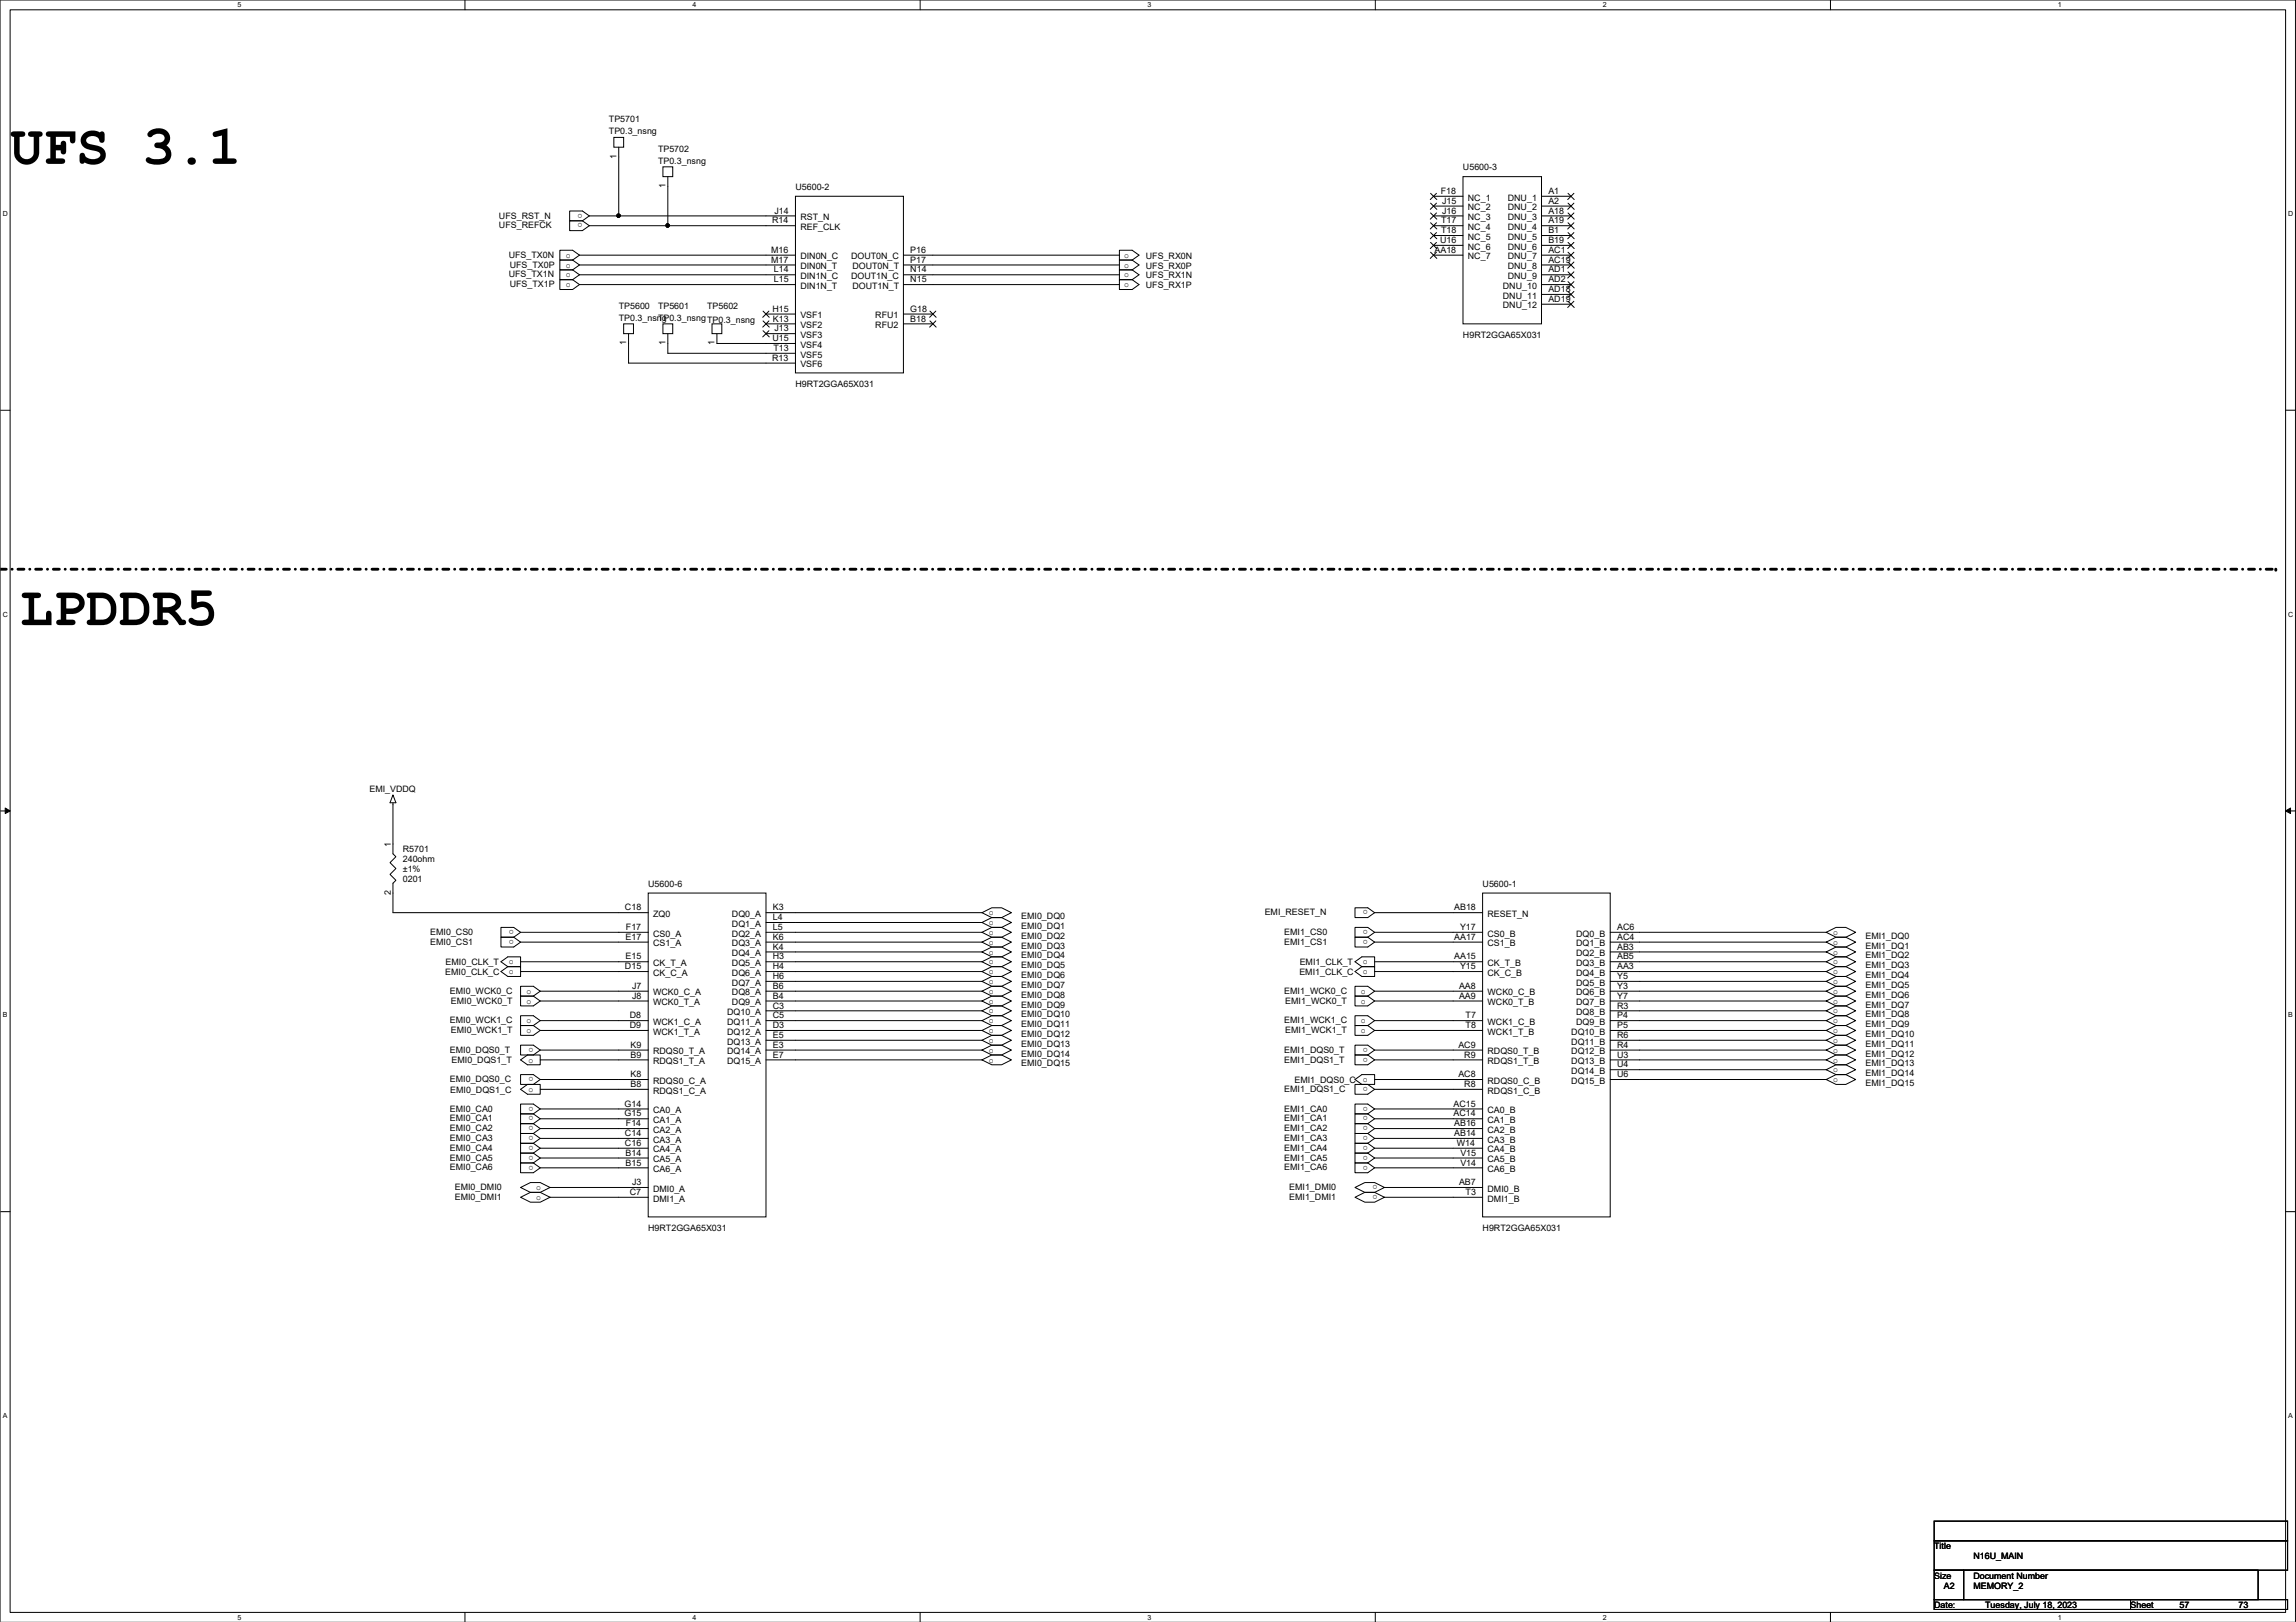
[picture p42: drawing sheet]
<svg xmlns="http://www.w3.org/2000/svg" width="297mm" height="210mm" viewBox="0 0 297 210" stroke-linecap="round" stroke-linejoin="round" font-family="sans-serif">
<defs><g id="words">
<g font-size="7.1">
<text x="1.3" y="21.2">UFS 3.1</text>
<text x="2.6" y="80.9">LPDDR5</text>
</g>
<g font-size="1.1">
<text x="78.8" y="15.8">TP5701</text>
<text x="78.8" y="17.4">TP0.3_nsng</text>
<text x="79.8" y="20.6" transform="rotate(-90 79.8 20.6)">1</text>
<text x="85.1" y="19.6">TP5702</text>
<text x="85.1" y="21.2">TP0.3_nsng</text>
<text x="189.3" y="22.1">U5600-3</text>
<text x="64.6" y="28.3">UFS_RST_N</text>
<text x="64.6" y="29.5">UFS_REFCK</text>
<text x="75.4" y="27.6" transform="rotate(180 75.4 27.6)">o</text>
<text x="75.4" y="28.9" transform="rotate(180 75.4 28.9)">o</text>
<text x="86.1" y="24.4" transform="rotate(-90 86.1 24.4)">1</text>
<text x="99.9" y="28.9">R14</text>
<text x="100.2" y="27.6">J14</text>
<text x="102.9" y="24.6">U5600-2</text>
<text x="103.5" y="28.5">RST_N</text>
<text x="103.5" y="29.8">REF_CLK</text>
<text x="186.4" y="25.1">F18</text>
<text x="186.4" y="28.9">T17</text>
<text x="186.6" y="26.4">J15</text>
<text x="186.6" y="27.6">J16</text>
<text x="189.9" y="26">NC_1</text>
<text x="189.9" y="27.2">NC_2</text>
<text x="189.9" y="28.5">NC_3</text>
<text x="189.9" y="29.8">NC_4</text>
<text x="195.1" y="26">DNU_1</text>
<text x="195.1" y="27.2">DNU_2</text>
<text x="195.1" y="28.5">DNU_3</text>
<text x="195.1" y="29.8">DNU_4</text>
<text x="200.3" y="25.1">A1</text>
<text x="200.3" y="26.4">A2</text>
<text x="200.3" y="27.6">A18</text>
<text x="200.3" y="28.9">A19</text>
<text x="65.8" y="33.4">UFS_TX0N</text>
<text x="65.8" y="35.9">UFS_TX1N</text>
<text x="66" y="34.6">UFS_TX0P</text>
<text x="73.2" y="33.4">o</text>
<text x="73.2" y="34.6">o</text>
<text x="73.2" y="35.9">o</text>
<text x="99.8" y="32.7">M16</text>
<text x="99.8" y="34">M17</text>
<text x="100.1" y="35.3">L14</text>
<text x="103.5" y="33.6">DIN0N_C</text>
<text x="103.5" y="34.8">DIN0N_T</text>
<text x="110.1" y="33.6">DOUT0N_C</text>
<text x="110.3" y="34.8">DOUT0N_T</text>
<text x="117.8" y="32.7">P16</text>
<text x="117.8" y="34">P17</text>
<text x="117.8" y="35.3">N14</text>
<text x="145.5" y="34.6">o</text>
<text x="145.5" y="33.4">o</text>
<text x="145.5" y="35.9">o</text>
<text x="148.2" y="34.8">UFS_RX0P</text>
<text x="148.2" y="33.5">UFS_RX0N</text>
<text x="185.6" y="32.7">AA18</text>
<text x="186.3" y="31.5">U16</text>
<text x="186.4" y="30.2">T18</text>
<text x="189.9" y="31">NC_5</text>
<text x="189.9" y="32.3">NC_6</text>
<text x="189.9" y="33.6">NC_7</text>
<text x="195.1" y="31">DNU_5</text>
<text x="195.1" y="32.3">DNU_6</text>
<text x="195.1" y="33.6">DNU_7</text>
<text x="195.1" y="34.8">DNU_8</text>
<text x="200.3" y="30.2">B1</text>
<text x="200.3" y="31.5">B19</text>
<text x="200.3" y="32.7">AC1</text>
<text x="200.3" y="34">AC19</text>
<text x="200.3" y="35.3">AD1</text>
<text x="66" y="37.2">UFS_TX1P</text>
<text x="73.2" y="37.2">o</text>
<text x="80" y="40">TP5600</text>
<text x="80" y="41.5">TP0.3_nsng</text>
<text x="85.1" y="40">TP5601</text>
<text x="85.1" y="41.5">TP0.3_nsngTP0.3_nsng</text>
<text x="91.5" y="40">TP5602</text>
<text x="99.9" y="40.3">H15</text>
<text x="100" y="41.6">K13</text>
<text x="100.1" y="36.5">L15</text>
<text x="103.5" y="36.1">DIN1N_C</text>
<text x="103.5" y="37.4">DIN1N_T</text>
<text x="103.5" y="41.2">VSF1</text>
<text x="110.1" y="36.1">DOUT1N_C</text>
<text x="110.3" y="37.4">DOUT1N_T</text>
<text x="113.2" y="41.2">RFU1</text>
<text x="117.8" y="36.5">N15</text>
<text x="117.8" y="40.3">G18</text>
<text x="117.8" y="41.6">B18</text>
<text x="145.5" y="37.2">o</text>
<text x="148.2" y="37.3">UFS_RX1P</text>
<text x="148.2" y="36">UFS_RX1N</text>
<text x="194.4" y="37.4">DNU_10</text>
<text x="194.4" y="38.7">DNU_11</text>
<text x="194.4" y="39.9">DNU_12</text>
<text x="195.1" y="36.1">DNU_9</text>
<text x="200.3" y="36.5">AD2</text>
<text x="200.3" y="37.8">AD18</text>
<text x="200.3" y="39.1">AD19</text>
<text x="81" y="44.7" transform="rotate(-90 81 44.7)">1</text>
<text x="86.1" y="44.7" transform="rotate(-90 86.1 44.7)">1</text>
<text x="92.5" y="44.7" transform="rotate(-90 92.5 44.7)">1</text>
<text x="99.9" y="46.7">R13</text>
<text x="99.9" y="44.2">U15</text>
<text x="100.1" y="45.4">T13</text>
<text x="100.2" y="42.9">J13</text>
<text x="103.5" y="42.5">VSF2</text>
<text x="103.5" y="43.7">VSF3</text>
<text x="103.5" y="45">VSF4</text>
<text x="103.5" y="46.3">VSF5</text>
<text x="103.5" y="47.5">VSF6</text>
<text x="113.2" y="42.5">RFU2</text>
<text x="189.3" y="43.8">H9RT2GGA65X031</text>
<text x="102.9" y="50.1">H9RT2GGA65X031</text>
<text x="47.8" y="102.4">EMI_VDDQ</text>
<text x="50.5" y="109.6" transform="rotate(-90 50.5 109.6)">1</text>
<text x="52.1" y="110.3">R5701</text>
<text x="52.1" y="111.6">240ohm</text>
<text x="52.1" y="112.9">±1%</text>
<text x="50.5" y="115.8" transform="rotate(-90 50.5 115.8)">2</text>
<text x="52.1" y="114.1">0201</text>
<text x="80.9" y="117.8">C18</text>
<text x="83.9" y="114.8">U5600-6</text>
<text x="84.5" y="118.7">ZQ0</text>
<text x="94.7" y="118.7">DQ0_A</text>
<text x="94.7" y="119.9">DQ1_A</text>
<text x="100" y="117.8">K3</text>
<text x="100" y="119.1">L4</text>
<text x="127.9" y="118.4">o</text>
<text x="127.9" y="119.7">o</text>
<text x="132.1" y="119">EMI0_DQ0</text>
<text x="163.6" y="118.4">EMI_RESET_N</text>
<text x="177" y="117.8" transform="rotate(180 177 117.8)">o</text>
<text x="188.1" y="117.8">AB18</text>
<text x="191.8" y="114.8">U5600-1</text>
<text x="192.4" y="118.7">RESET_N</text>
<text x="55.7" y="121">EMI0_CS0</text>
<text x="55.7" y="122.3">EMI0_CS1</text>
<text x="57.7" y="124.9">EMI0_CLK_T</text>
<text x="65.8" y="124.8">o</text>
<text x="66.5" y="120.4" transform="rotate(180 66.5 120.4)">o</text>
<text x="66.5" y="121.6" transform="rotate(180 66.5 121.6)">o</text>
<text x="80.9" y="125.4">D15</text>
<text x="80.9" y="121.6">E17</text>
<text x="80.9" y="124.2">E15</text>
<text x="81" y="120.4">F17</text>
<text x="84.5" y="121.2">CS0_A</text>
<text x="84.5" y="122.5">CS1_A</text>
<text x="84.5" y="125">CK_T_A</text>
<text x="94.7" y="121.2">DQ2_A</text>
<text x="94.7" y="122.5">DQ3_A</text>
<text x="94.7" y="123.7">DQ4_A</text>
<text x="94.7" y="125">DQ5_A</text>
<text x="100" y="120.4">L5</text>
<text x="100" y="121.6">K6</text>
<text x="100" y="122.9">K4</text>
<text x="100" y="124.2">H3</text>
<text x="100" y="125.4">H4</text>
<text x="127.9" y="121">o</text>
<text x="127.9" y="122.3">o</text>
<text x="127.9" y="123.5">o</text>
<text x="127.9" y="124.8">o</text>
<text x="132.1" y="120.2">EMI0_DQ1</text>
<text x="132.1" y="121.5">EMI0_DQ2</text>
<text x="132.1" y="122.8">EMI0_DQ3</text>
<text x="132.1" y="124">EMI0_DQ4</text>
<text x="132.1" y="125.3">EMI0_DQ5</text>
<text x="166.2" y="121">EMI1_CS0</text>
<text x="166.2" y="122.3">EMI1_CS1</text>
<text x="168.1" y="124.9">EMI1_CLK_T</text>
<text x="176.3" y="124.8">o</text>
<text x="177" y="120.4" transform="rotate(180 177 120.4)">o</text>
<text x="177" y="121.6" transform="rotate(180 177 121.6)">o</text>
<text x="188.1" y="121.6">AA17</text>
<text x="188.1" y="124.2">AA15</text>
<text x="188.9" y="120.4">Y17</text>
<text x="188.9" y="125.4">Y15</text>
<text x="192.4" y="121.2">CS0_B</text>
<text x="192.4" y="122.5">CS1_B</text>
<text x="192.4" y="125">CK_T_B</text>
<text x="203.9" y="121.2">DQ0_B</text>
<text x="203.9" y="122.5">DQ1_B</text>
<text x="203.9" y="123.7">DQ2_B</text>
<text x="203.9" y="125">DQ3_B</text>
<text x="209.2" y="120.4">AC6</text>
<text x="209.2" y="121.6">AC4</text>
<text x="209.2" y="122.9">AB3</text>
<text x="209.2" y="124.2">AB5</text>
<text x="209.2" y="125.4">AA3</text>
<text x="237.1" y="121">o</text>
<text x="237.1" y="122.3">o</text>
<text x="237.1" y="123.5">o</text>
<text x="237.1" y="124.8">o</text>
<text x="241.3" y="121.5">EMI1_DQ0</text>
<text x="241.3" y="122.8">EMI1_DQ1</text>
<text x="241.3" y="124">EMI1_DQ2</text>
<text x="241.3" y="125.3">EMI1_DQ3</text>
<text x="57.6" y="126.2">EMI0_CLK_C</text>
<text x="58.2" y="128.6">EMI0_WCK0_C</text>
<text x="58.3" y="129.9">EMI0_WCK0_T</text>
<text x="65.8" y="126.1">o</text>
<text x="68.1" y="128.6">o</text>
<text x="68.1" y="129.9">o</text>
<text x="81.5" y="131.8">D8</text>
<text x="81.8" y="128">J7</text>
<text x="81.8" y="129.2">J8</text>
<text x="84.5" y="126.3">CK_C_A</text>
<text x="84.5" y="128.8">WCK0_C_A</text>
<text x="84.5" y="130.1">WCK0_T_A</text>
<text x="94.1" y="131.4">DQ10_A</text>
<text x="94.7" y="126.3">DQ6_A</text>
<text x="94.7" y="127.6">DQ7_A</text>
<text x="94.7" y="128.8">DQ8_A</text>
<text x="94.7" y="130.1">DQ9_A</text>
<text x="100" y="130.5">C3</text>
<text x="100" y="131.8">C5</text>
<text x="100" y="126.7">H6</text>
<text x="100" y="128">B6</text>
<text x="100" y="129.2">B4</text>
<text x="127.9" y="126.1">o</text>
<text x="127.9" y="127.3">o</text>
<text x="127.9" y="128.6">o</text>
<text x="127.9" y="129.9">o</text>
<text x="127.9" y="131.1">o</text>
<text x="132.1" y="126.6">EMI0_DQ6</text>
<text x="132.1" y="127.8">EMI0_DQ7</text>
<text x="132.1" y="129.1">EMI0_DQ8</text>
<text x="132.1" y="130.4">EMI0_DQ9</text>
<text x="132.1" y="131.7">EMI0_DQ10</text>
<text x="166.2" y="128.6">EMI1_WCK0_C</text>
<text x="166.3" y="129.9">EMI1_WCK0_T</text>
<text x="168.1" y="126.2">EMI1_CLK_C</text>
<text x="176.1" y="128.6">o</text>
<text x="176.1" y="129.9">o</text>
<text x="176.3" y="126.1">o</text>
<text x="188.8" y="128">AA8</text>
<text x="188.8" y="129.2">AA9</text>
<text x="189.6" y="131.8">T7</text>
<text x="192.4" y="126.3">CK_C_B</text>
<text x="192.4" y="128.8">WCK0_C_B</text>
<text x="192.4" y="130.1">WCK0_T_B</text>
<text x="203.9" y="126.3">DQ4_B</text>
<text x="203.9" y="127.6">DQ5_B</text>
<text x="203.9" y="128.8">DQ6_B</text>
<text x="203.9" y="130.1">DQ7_B</text>
<text x="203.9" y="131.4">DQ8_B</text>
<text x="209.2" y="126.7">Y5</text>
<text x="209.2" y="128">Y3</text>
<text x="209.2" y="129.2">Y7</text>
<text x="209.2" y="130.5">R3</text>
<text x="209.2" y="131.8">P4</text>
<text x="237.1" y="126.1">o</text>
<text x="237.1" y="127.3">o</text>
<text x="237.1" y="128.6">o</text>
<text x="237.1" y="129.9">o</text>
<text x="237.1" y="131.1">o</text>
<text x="241.3" y="126.6">EMI1_DQ4</text>
<text x="241.3" y="127.8">EMI1_DQ5</text>
<text x="241.3" y="129.1">EMI1_DQ6</text>
<text x="241.3" y="130.4">EMI1_DQ7</text>
<text x="241.3" y="131.7">EMI1_DQ8</text>
<text x="58.2" y="136.2">EMI0_DQS0_T</text>
<text x="58.2" y="132.4">EMI0_WCK1_C</text>
<text x="58.3" y="133.7">EMI0_WCK1_T</text>
<text x="58.4" y="137.6">EMI0_DQS1_T</text>
<text x="68.1" y="132.4">o</text>
<text x="68.1" y="133.7">o</text>
<text x="68.4" y="137.5">o</text>
<text x="69" y="135.6" transform="rotate(180 69 135.6)">o</text>
<text x="81.5" y="133.1">D9</text>
<text x="81.6" y="135.6">K9</text>
<text x="81.6" y="136.9">B9</text>
<text x="84.5" y="132.6">WCK1_C_A</text>
<text x="84.5" y="133.9">WCK1_T_A</text>
<text x="84.5" y="136.4">RDQS0_T_A</text>
<text x="84.5" y="137.7">RDQS1_T_A</text>
<text x="94.1" y="132.6">DQ11_A</text>
<text x="94.1" y="133.9">DQ12_A</text>
<text x="94.1" y="135.2">DQ13_A</text>
<text x="94.1" y="136.4">DQ14_A</text>
<text x="94.1" y="137.7">DQ15_A</text>
<text x="100" y="133.1">D3</text>
<text x="100" y="134.3">E5</text>
<text x="100" y="135.6">E3</text>
<text x="100" y="136.9">E7</text>
<text x="127.9" y="132.4">o</text>
<text x="127.9" y="133.7">o</text>
<text x="127.9" y="135">o</text>
<text x="127.9" y="136.2">o</text>
<text x="127.9" y="137.5">o</text>
<text x="132.1" y="132.9">EMI0_DQ11</text>
<text x="132.1" y="134.2">EMI0_DQ12</text>
<text x="132.1" y="135.5">EMI0_DQ13</text>
<text x="132.1" y="136.7">EMI0_DQ14</text>
<text x="166.2" y="136.2">EMI1_DQS0_T</text>
<text x="166.2" y="137.5">EMI1_DQS1_T</text>
<text x="166.2" y="132.4">EMI1_WCK1_C</text>
<text x="166.3" y="133.7">EMI1_WCK1_T</text>
<text x="176.1" y="132.4">o</text>
<text x="176.1" y="133.7">o</text>
<text x="177" y="135.6" transform="rotate(180 177 135.6)">o</text>
<text x="177" y="136.9" transform="rotate(180 177 136.9)">o</text>
<text x="188.7" y="135.6">AC9</text>
<text x="189.4" y="136.9">R9</text>
<text x="189.6" y="133.1">T8</text>
<text x="192.4" y="132.6">WCK1_C_B</text>
<text x="192.4" y="133.9">WCK1_T_B</text>
<text x="192.4" y="136.4">RDQS0_T_B</text>
<text x="192.4" y="137.7">RDQS1_T_B</text>
<text x="203.3" y="133.9">DQ10_B</text>
<text x="203.3" y="135.2">DQ11_B</text>
<text x="203.3" y="136.4">DQ12_B</text>
<text x="203.3" y="137.7">DQ13_B</text>
<text x="203.9" y="132.6">DQ9_B</text>
<text x="209.2" y="133.1">P5</text>
<text x="209.2" y="134.3">R6</text>
<text x="209.2" y="135.6">R4</text>
<text x="209.2" y="136.9">U3</text>
<text x="237.1" y="132.4">o</text>
<text x="237.1" y="133.7">o</text>
<text x="237.1" y="135">o</text>
<text x="237.1" y="136.2">o</text>
<text x="237.1" y="137.5">o</text>
<text x="241.3" y="132.9">EMI1_DQ9</text>
<text x="241.3" y="134.2">EMI1_DQ10</text>
<text x="241.3" y="135.5">EMI1_DQ11</text>
<text x="241.3" y="136.7">EMI1_DQ12</text>
<text x="58.2" y="143.8">EMI0_CA0</text>
<text x="58.2" y="140">EMI0_DQS0_C</text>
<text x="58.2" y="141.4">EMI0_DQS1_C</text>
<text x="68.4" y="141.3">o</text>
<text x="69" y="143.2" transform="rotate(180 69 143.2)">o</text>
<text x="69" y="139.4" transform="rotate(180 69 139.4)">o</text>
<text x="80.8" y="143.2">G14</text>
<text x="81.6" y="139.4">K8</text>
<text x="81.6" y="140.7">B8</text>
<text x="84.5" y="140.3">RDQS0_C_A</text>
<text x="84.5" y="141.5">RDQS1_C_A</text>
<text x="132.1" y="138">EMI0_DQ15</text>
<text x="166.2" y="141.3">EMI1_DQS1_C</text>
<text x="166.2" y="143.8">EMI1_CA0</text>
<text x="167.5" y="140.2">EMI1_DQS0_C</text>
<text x="176.3" y="140">o</text>
<text x="177" y="140.7" transform="rotate(180 177 140.7)">o</text>
<text x="177" y="143.2" transform="rotate(180 177 143.2)">o</text>
<text x="188" y="143.2">AC15</text>
<text x="188.7" y="139.4">AC8</text>
<text x="189.4" y="140.7">R8</text>
<text x="192.4" y="140.3">RDQS0_C_B</text>
<text x="192.4" y="141.5">RDQS1_C_B</text>
<text x="203.3" y="139">DQ14_B</text>
<text x="203.3" y="140.3">DQ15_B</text>
<text x="209.2" y="138.1">U4</text>
<text x="209.2" y="139.4">U6</text>
<text x="237.1" y="138.8">o</text>
<text x="237.1" y="140">o</text>
<text x="241.3" y="138">EMI1_DQ13</text>
<text x="241.3" y="139.3">EMI1_DQ14</text>
<text x="241.3" y="140.5">EMI1_DQ15</text>
<text x="58.2" y="145.1">EMI0_CA1</text>
<text x="58.2" y="146.4">EMI0_CA2</text>
<text x="58.2" y="147.7">EMI0_CA3</text>
<text x="58.2" y="148.9">EMI0_CA4</text>
<text x="69" y="144.5" transform="rotate(180 69 144.5)">o</text>
<text x="69" y="145.8" transform="rotate(180 69 145.8)">o</text>
<text x="69" y="147" transform="rotate(180 69 147)">o</text>
<text x="69" y="148.3" transform="rotate(180 69 148.3)">o</text>
<text x="69" y="149.6" transform="rotate(180 69 149.6)">o</text>
<text x="80.8" y="144.5">G15</text>
<text x="80.9" y="147">C14</text>
<text x="80.9" y="148.3">C16</text>
<text x="80.9" y="149.6">B14</text>
<text x="81" y="145.8">F14</text>
<text x="84.5" y="144.1">CA0_A</text>
<text x="84.5" y="145.3">CA1_A</text>
<text x="84.5" y="146.6">CA2_A</text>
<text x="84.5" y="147.9">CA3_A</text>
<text x="84.5" y="149.1">CA4_A</text>
<text x="166.2" y="145.1">EMI1_CA1</text>
<text x="166.2" y="146.4">EMI1_CA2</text>
<text x="166.2" y="147.7">EMI1_CA3</text>
<text x="166.2" y="148.9">EMI1_CA4</text>
<text x="177" y="144.5" transform="rotate(180 177 144.5)">o</text>
<text x="177" y="145.8" transform="rotate(180 177 145.8)">o</text>
<text x="177" y="147" transform="rotate(180 177 147)">o</text>
<text x="177" y="148.3" transform="rotate(180 177 148.3)">o</text>
<text x="177" y="149.6" transform="rotate(180 177 149.6)">o</text>
<text x="188" y="144.5">AC14</text>
<text x="188.1" y="145.8">AB16</text>
<text x="188.1" y="147">AB14</text>
<text x="188.5" y="148.3">W14</text>
<text x="188.9" y="149.6">V15</text>
<text x="192.4" y="144.1">CA0_B</text>
<text x="192.4" y="145.3">CA1_B</text>
<text x="192.4" y="146.6">CA2_B</text>
<text x="192.4" y="147.9">CA3_B</text>
<text x="192.4" y="149.1">CA4_B</text>
<text x="58.2" y="150.2">EMI0_CA5</text>
<text x="58.2" y="151.5">EMI0_CA6</text>
<text x="58.8" y="154">EMI0_DMI0</text>
<text x="58.8" y="155.3">EMI0_DMI1</text>
<text x="69" y="150.8" transform="rotate(180 69 150.8)">o</text>
<text x="69.4" y="154">o</text>
<text x="69.4" y="155.3">o</text>
<text x="80.9" y="150.8">B15</text>
<text x="81.5" y="154.6">C7</text>
<text x="81.8" y="153.4">J3</text>
<text x="84.5" y="150.4">CA5_A</text>
<text x="84.5" y="151.7">CA6_A</text>
<text x="84.5" y="154.2">DMI0_A</text>
<text x="84.5" y="155.5">DMI1_A</text>
<text x="166.2" y="150.2">EMI1_CA5</text>
<text x="166.2" y="151.5">EMI1_CA6</text>
<text x="166.8" y="154">EMI1_DMI0</text>
<text x="166.8" y="155.3">EMI1_DMI1</text>
<text x="177" y="150.8" transform="rotate(180 177 150.8)">o</text>
<text x="178.2" y="153.4" transform="rotate(180 178.2 153.4)">o</text>
<text x="178.2" y="154.6" transform="rotate(180 178.2 154.6)">o</text>
<text x="188.8" y="153.4">AB7</text>
<text x="188.9" y="150.8">V14</text>
<text x="189.6" y="154.6">T3</text>
<text x="192.4" y="150.4">CA5_B</text>
<text x="192.4" y="151.7">CA6_B</text>
<text x="192.4" y="154.2">DMI0_B</text>
<text x="192.4" y="155.5">DMI1_B</text>
<text x="83.9" y="159.3">H9RT2GGA65X031</text>
<text x="191.8" y="159.3">H9RT2GGA65X031</text>
<text x="250.2" y="200.5">Title</text>
<text x="255.3" y="201.8">N16U_MAIN</text>
<text x="250.2" y="204.3">Size</text>
<text x="250.2" y="208.1">Date:</text>
<text x="251.5" y="205.6">A2</text>
<text x="255.3" y="204.3">Document Number</text>
<text x="255.3" y="205.6">MEMORY_2</text>
<text x="256.8" y="208.1">Tuesday, July 18, 2023</text>
<text x="275.6" y="208.1">Sheet</text>
<text x="282" y="208.1">57</text>
<text x="289.6" y="208.1">73</text>
</g>
<g font-size=".9">
<text x="30.7" y=".9">5</text>
<text x="89.6" y=".9">4</text>
<text x="148.5" y=".9">3</text>
<text x="207.3" y=".9">2</text>
<text x="266.2" y=".9">1</text>
<text x=".4" y="28">D</text>
<text x="296" y="28">D</text>
<text x=".4" y="79.8">C</text>
<text x="296" y="79.8">C</text>
<text x=".4" y="131.7">B</text>
<text x="296" y="131.7">B</text>
<text x=".4" y="183.5">A</text>
<text x="296" y="183.5">A</text>
<text x="30.7" y="209.6">5</text>
<text x="89.6" y="209.6">4</text>
<text x="148.5" y="209.6">3</text>
<text x="207.3" y="209.6">2</text>
<text x="266.2" y="209.6">1</text>
</g>
</g></defs>
<path d="M0 0h297v209.9h-297zM1.3 1.3h294.4v207.4h-294.4z" fill="none" stroke="#000" stroke-width=".13"/>
<g fill="#fff">
<path d="M30.7 .1h.5v1h-.5z"/>
<path d="M30.7 208.8h.5v1h-.5z"/>
</g>
<path d="M60.2 0v1.3M60.2 208.7v1.2" fill="none" stroke="#000" stroke-width=".13"/>
<g fill="#fff">
<path d="M89.6 .1h.5v1h-.5z"/>
<path d="M89.6 208.8h.5v1h-.5z"/>
</g>
<path d="M119 0v1.3M119 208.7v1.2" fill="none" stroke="#000" stroke-width=".13"/>
<g fill="#fff">
<path d="M148.5 .1h.5v1h-.5z"/>
<path d="M148.5 208.8h.5v1h-.5z"/>
</g>
<path d="M177.9 0v1.3M177.9 208.7v1.2" fill="none" stroke="#000" stroke-width=".13"/>
<g fill="#fff">
<path d="M207.3 .1h.6v1h-.6z"/>
<path d="M207.3 208.8h.6v1h-.6z"/>
</g>
<path d="M236.8 0v1.3M236.8 208.7v1.2" fill="none" stroke="#000" stroke-width=".13"/>
<g fill="#fff">
<path d="M266.2 .1h.5v1h-.5z"/>
<path d="M266.2 208.8h.5v1h-.5z"/>
<path d="M.4 27.2h.6v1h-.6z"/>
<path d="M296 27.2h.7v1h-.7z"/>
<path d="M.4 79h.6v1h-.6z"/>
<path d="M296 79h.7v1h-.7z"/>
</g>
<path d="M1.3 53.1h-1.3M297 53.1h-1.3" fill="none" stroke="#000" stroke-width=".13"/>
<g fill="#fff">
<path d="M.4 130.9h.6v1h-.6z"/>
<path d="M296 130.9h.6v1h-.6z"/>
</g>
<path d="M.7 104.6l.6 .3-.6 .4zM1.3 104.9h-1.3M295.7 104.9l.6-.3v.7zM297 104.9h-1.3" fill="none" stroke="#000" stroke-width=".13"/>
<path d="M.7 104.6l.6 .3-.6 .4zM295.7 104.9l.6-.3v.7z" fill="#000"/>
<g fill="#fff">
<path d="M.4 182.7h.5v1h-.5z"/>
<path d="M296 182.7h.6v1h-.6z"/>
</g>
<g fill="none" stroke="#000" stroke-width=".13">
<path d="M79.4 17.8h1.3v1.2h-1.3zM80 19v8.9M74.1 33.7l.9 .6M74.1 36.2l.9 .6M74.1 34.9l.9 .7M74.1 33.7h-1.7v1.2h1.7M74.1 36.2h-1.7v1.3h1.7l.9-.7M74.1 34.9h-1.7v1.3h1.7M75 33l-.9-.6h-1.7v1.3h1.7M75 33l-.9 .7M75 34.3l-.9 .6M75 35.6l-.9 .6"/>
<path d="M75.3 28.6h-1.6v1.2h1.6l.9-.6M75.3 28.6l.9 .6M76.2 27.9l-.9 .7M76.2 27.9l-.9-.6h-1.6v1.3h1.6M79.9 27.7h.3l.1 .2-.1 .2-.2 .1-.1-.1zM80 27.9h-3.8M85.8 21.6h1.2v1.3h-1.2zM86.2 29h.3l.1 .2-.1 .1-.1 .1-.2-.1zM86.4 22.9v6.3M86.4 29.2h-10.2M102.9 27.9h-22.9M102.9 29.2h-16.5"/>
<path d="M102.9 33h-27.9M102.9 34.3h-27.9M102.9 35.6h-27.9M102.9 36.8h-27.9M102.9 25.4h14v22.9h-14zM144.8 33h-27.9M144.8 34.3h-27.9M144.8 35.6h-27.9M144.8 36.8h-27.9M144.8 32.4h1.7l.9 .6-.9 .7h-1.7zM144.8 36.2h1.7l.9 .6-.9 .7h-1.7zM146.5 33.7l.9 .6-.9 .6"/>
<path d="M146.5 34.9l.9 .7-.9 .6M146.5 33.7h-1.7v1.2h1.7M146.5 34.9h-1.7v1.3h1.7M185.1 25l.8 .8M185.1 26.3l.8 .8M185.1 27.6l.8 .8M185.1 28.8l.8 .8M185.1 30.1l.8 .8M185.1 31.4l.8 .8M185.1 32.6l.8 .8M185.8 25l-.8 .8M185.8 26.3l-.8 .8"/>
<path d="M185.8 27.6l-.8 .8M185.8 28.8l-.8 .8M185.8 30.1l-.8 .8M185.8 31.4l-.8 .8M185.8 32.6l-.8 .8M189.3 25.4h-3.8M189.3 26.7h-3.8M189.3 27.9h-3.8M189.3 29.2h-3.8M189.3 30.5h-3.8M189.3 31.7h-3.8M189.3 33h-3.8"/>
<path d="M189.3 22.9h10.1v19h-10.1zM202.9 25l.8 .8M202.9 26.3l.8 .8M202.9 27.6l.8 .8M202.9 28.8l.8 .8M202.9 30.1l.8 .8M202.9 31.4l.8 .8M202.9 32.6l.8 .8M202.9 33.9l.8 .8M202.9 35.2l.8 .8M202.9 36.4l.8 .9M202.9 37.7l.8 .8"/>
<path d="M202.9 39l.8 .8M203.2 25.4h-3.8M203.2 26.7h-3.8M203.2 27.9h-3.8M203.2 29.2h-3.8M203.2 30.5h-3.8M203.2 31.7h-3.8M203.2 33h-3.8M203.2 34.3h-3.8M203.2 35.6h-3.8M203.2 36.8h-3.8M203.2 38.1h-3.8"/>
<path d="M203.2 39.4h-3.8M203.6 25l-.8 .8M203.6 26.3l-.8 .8M203.6 27.6l-.8 .8M203.6 28.8l-.8 .8M203.6 30.1l-.8 .8M203.6 31.4l-.8 .8M203.6 32.6l-.8 .8M203.6 33.9l-.8 .8M203.6 35.2l-.8 .8M203.6 36.4l-.8 .9M203.6 37.7l-.8 .8"/>
<path d="M203.6 39l-.8 .8M80.7 41.9h1.3v1.3h-1.3zM81.3 43.2v3.8h21.6M85.8 41.9h1.2v1.3h-1.2zM86.4 43.2v2.5h16.5M92.1 41.9h1.3v1.3h-1.3zM92.7 43.2v1.2h10.2M98.7 40.3l.8 .8M98.7 41.5l.8 .8M98.7 42.8l.8 .8M99.5 40.3l-.8 .8M99.5 41.5l-.8 .8"/>
<path d="M99.5 42.8l-.8 .8M102.9 40.6h-3.8M102.9 41.9h-3.8M102.9 43.2h-3.8M120.3 40.3l.8 .8M120.3 41.5l.8 .8M120.7 40.6h-3.8M120.7 41.9h-3.8M121.1 40.3l-.8 .8M121.1 41.5l-.8 .8M50.8 102.9l.4 1h-.7zM50.8 103.9v6.6l.4 .4-.7 .7 .7 .8-.7 .8 .7 .7-.4 .4v3.8h33.1"/>
<path d="M83.9 115.6h15.2v41.9h-15.2zM99.1 118.1h27.9M127 118.1l1.3-.6h1.3l1.2 .6-1.2 .6h-1.3zM127 119.4l1.3-.7h1.3l1.2 .7-1.2 .6h-1.3zM127 119.4h-27.9M175.3 117.5h1.7l.8 .6-.8 .6h-1.7zM191.8 118.1h-14M191.8 115.6h16.5v41.9h-16.5zM64.8 125.7l.9-.6h1.6v1.3h-1.6zM64.8 124.5l.9-.7h1.6v1.3h-1.6zM66.5 121.3h-1.7v1.3h1.7l.8-.7M66.5 121.3l.8 .6"/>
<path d="M67.3 120.6l-.8 .7M67.3 120.6l-.8-.6h-1.7v1.3h1.7M67.3 135.3h1.7l.9 .6-.9 .6h-1.7zM67.3 137.2l.9-.7h1.7v1.3h-1.7zM67.3 139.1h1.7l.9 .6-.9 .6h-1.7zM69 128.9l.9 .6M69 128.9h-1.7v1.3h1.7l.9-.7M69 132.7l.9 .6M69 132.7h-1.7v1.3h1.7l.9-.7M69.9 128.3l-.9-.7h-1.7v1.3h1.7M69.9 128.3l-.9 .6M69.9 132.1l-.9-.7h-1.7v1.3h1.7"/>
<path d="M69.9 132.1l-.9 .6M83.9 120.6h-16.6M83.9 121.9h-16.6M83.9 124.5h-16.6M83.9 125.7h-16.6M83.9 128.3h-14M83.9 129.5h-14M83.9 132.1h-14M83.9 133.3h-14M83.9 135.9h-14M83.9 137.2h-14M83.9 139.7h-14"/>
<path d="M99.1 121.9h27.9M99.1 127h27.9M99.1 129.5h27.9M99.1 132.1h27.9M99.1 134.6h27.9M99.1 135.9h27.9M99.1 137.2h27.9M127 120.6l1.3-.6h1.3l1.2 .6-1.2 .7h-1.3zM127 121.9l1.3-.6h1.3l1.2 .6-1.2 .7h-1.3zM127 123.2l1.3-.6h1.3l1.2 .6-1.2 .6h-1.3zM127 124.5l1.3-.7h1.3l1.2 .7-1.2 .6h-1.3zM127 125.7l1.3-.6h1.3l1.2 .6-1.2 .7h-1.3z"/>
<path d="M127 127l1.3-.6h1.3l1.2 .6-1.2 .6h-1.3zM127 120.6h-27.9M127 123.2h-27.9M127 124.5h-27.9M127 125.7h-27.9M127 128.3l1.3-.7h1.3l1.2 .7-1.2 .6h-1.3zM127 129.5l1.3-.6h1.3l1.2 .6-1.2 .7h-1.3zM127 130.8l1.3-.6h1.3l1.2 .6-1.2 .6h-1.3zM127 132.1l1.3-.7h1.3l1.2 .7-1.2 .6h-1.3zM127 133.3l1.3-.6h1.3l1.2 .6-1.2 .7h-1.3zM127 134.6l1.3-.6h1.3l1.2 .6-1.2 .7h-1.3zM127 135.9l1.3-.6h1.3l1.2 .6-1.2 .6h-1.3z"/>
<path d="M127 137.2l1.3-.7h1.3l1.2 .7-1.2 .6h-1.3zM127 128.3h-27.9M127 130.8h-27.9M127 133.3h-27.9M175.3 125.7l.9-.6h1.6v1.3h-1.6zM175.3 124.5l.9-.7h1.6v1.3h-1.6zM175.3 139.7l.9-.6h1.6v1.2h-1.6zM177 121.3l.8 .6M177 121.3h-1.7v1.3h1.7l.8-.7M177 136.5l.8 .7M177 132.7l.8 .6M177 128.9l.8 .6"/>
<path d="M177 136.5h-1.7v1.3h1.7l.8-.6M177 132.7h-1.7v1.3h1.7l.8-.7M177 128.9h-1.7v1.3h1.7l.8-.7M177.8 120.6l-.8 .7M177.8 120.6l-.8-.6h-1.7v1.3h1.7M177.8 135.9l-.8 .6M177.8 135.9l-.8-.6h-1.7v1.2h1.7M177.8 132.1l-.8-.7h-1.7v1.3h1.7M177.8 132.1l-.8 .6M177.8 128.3l-.8-.7h-1.7v1.3h1.7M177.8 128.3l-.8 .6M191.8 120.6h-14"/>
<path d="M191.8 121.9h-14M191.8 124.5h-14M191.8 125.7h-14M191.8 128.3h-14M191.8 129.5h-14M191.8 132.1h-14M191.8 133.3h-14M191.8 135.9h-14M191.8 137.2h-14M191.8 139.7h-14M236.3 121.9h-28M236.3 123.2h-28"/>
<path d="M236.3 124.5h-28M236.3 125.7h-28M236.3 127h-28M236.3 128.3h-28M236.3 129.5h-28M236.3 130.8h-28M236.3 120.6l1.2-.6h1.3l1.3 .6-1.3 .7h-1.3zM236.3 121.9l1.2-.6h1.3l1.3 .6-1.3 .7h-1.3zM236.3 123.2l1.2-.6h1.3l1.3 .6-1.3 .6h-1.3zM236.3 124.5l1.2-.7h1.3l1.3 .7-1.3 .6h-1.3zM236.3 125.7l1.2-.6h1.3l1.3 .6-1.3 .7h-1.3zM236.3 127l1.2-.6h1.3l1.3 .6-1.3 .6h-1.3z"/>
<path d="M236.3 128.3l1.2-.7h1.3l1.3 .7-1.3 .6h-1.3zM236.3 129.5l1.2-.6h1.3l1.3 .6-1.3 .7h-1.3zM236.3 130.8l1.2-.6h1.3l1.3 .6-1.3 .6h-1.3zM236.3 132.1l1.2-.7h1.3l1.3 .7-1.3 .6h-1.3zM236.3 133.3l1.2-.6h1.3l1.3 .6-1.3 .7h-1.3zM236.3 134.6l1.2-.6h1.3l1.3 .6-1.3 .7h-1.3zM236.3 120.6h-28M236.3 132.1h-28M236.3 133.3h-28M236.3 134.6h-28M236.3 135.9l1.2-.6h1.3l1.3 .6-1.3 .6h-1.3zM236.3 137.2l1.2-.7h1.3l1.3 .7-1.3 .6h-1.3z"/>
<path d="M236.3 138.4l1.2-.6h1.3l1.3 .6-1.3 .7h-1.3zM236.3 139.7l1.2-.6h1.3l1.3 .6-1.3 .6h-1.3zM236.3 135.9h-28M236.3 137.2h-28M236.3 138.4h-28M236.3 139.7h-28M1.3 156.8h-1.3M67.3 141l.9-.7h1.7v1.3h-1.7zM67.3 153.7l1.3-.7h1.3l1.3 .7-1.3 .6h-1.3zM67.3 154.9l1.3-.6h1.3l1.3 .6-1.3 .7h-1.3zM69 144.1h-1.7v1.3h1.7M69 145.4h-1.7v1.3h1.7"/>
<path d="M69 144.1l.9 .7M69 145.4l.9 .6M69 146.7h-1.7v1.3h1.7M69 148h-1.7v1.2h1.7M69 149.2h-1.7v1.3h1.7M69 150.5h-1.7v1.3h1.7l.9-.7M69 146.7l.9 .6M69 148l.9 .6M69 149.2l.9 .7M69 150.5l.9 .6M69.9 143.5l-.9 .6M69.9 143.5l-.9-.6h-1.7v1.2h1.7"/>
<path d="M69.9 144.8l-.9 .6M69.9 146l-.9 .7M69.9 147.3l-.9 .7M69.9 148.6l-.9 .6M69.9 149.9l-.9 .6M71.2 153.7h12.7M83.9 141h-14M83.9 143.5h-14M83.9 144.8h-14M83.9 146l-14 .1M83.9 147.3h-14M83.9 148.6h-14"/>
<path d="M83.9 149.9h-14M83.9 151.1h-14M83.9 154.9h-12.7M175.3 140.3h1.7l.8 .7-.8 .6h-1.7zM175.3 153.7l1.3-.7h1.2l1.3 .7-1.3 .6h-1.2zM175.3 154.9l1.3-.6h1.2l1.3 .6-1.3 .7h-1.2zM177 144.1l.8 .7M177 145.4l.8 .6M177 146.7l.8 .6M177 148l.8 .6M177 149.2l.8 .7M177 150.5l.8 .6"/>
<path d="M177 144.1h-1.7v1.3h1.7M177 145.4h-1.7v1.3h1.7M177 146.7h-1.7v1.3h1.7M177 148h-1.7v1.2h1.7M177 149.2h-1.7v1.3h1.7M177 150.5h-1.7v1.3h1.7l.8-.7M177.8 143.5l-.8 .6M177.8 143.5l-.8-.6h-1.7v1.2h1.7M177.8 144.8l-.8 .6M177.8 146l-.8 .7M177.8 147.3l-.8 .7M177.8 148.6l-.8 .6"/>
<path d="M177.8 149.9l-.8 .6M179.1 154.9h12.7M191.8 141h-14M191.8 143.5h-14M191.8 144.8h-14M191.8 146h-14M191.8 147.3h-14M191.8 148.6h-14M191.8 149.9h-14M191.8 151.1h-14M191.8 153.7h-12.7M297 156.8h-1.3"/>
<path d="M250.2 196.8h45.7v2.6h-45.7zM250.2 199.4h45.7v3.8h-45.7zM250.2 203.2h3.8v3.8h-3.8zM250.2 207h25.4v1.3h-25.4zM254 203.2h38.1v3.8h-38.1zM275.6 207h20.3v1.3h-20.3z"/>
</g>
<path d="M0 73.7h294.4" fill="none" stroke="#000" stroke-width=".38" stroke-dasharray=".8 .8 0 .8"/>
<circle cx="294.4" cy="73.7" r=".19" fill="#000" stroke-dasharray=".8 .8 0 .8"/>
<g fill="#000">
<path d="M79.9 27.7h.3l.1 .2-.1 .2-.2 .1-.1-.1z" fill-rule="evenodd"/>
<path d="M79.9 27.7h.3l.1 .2-.1 .2-.2 .1-.1-.1z" fill-rule="evenodd"/>
<path d="M86.2 29h.3l.1 .2-.1 .1-.1 .1-.2-.1z" fill-rule="evenodd"/>
<path d="M86.2 29h.3l.1 .2-.1 .1-.1 .1-.2-.1z" fill-rule="evenodd"/>
</g>
<use href="#words"/>
</svg>
